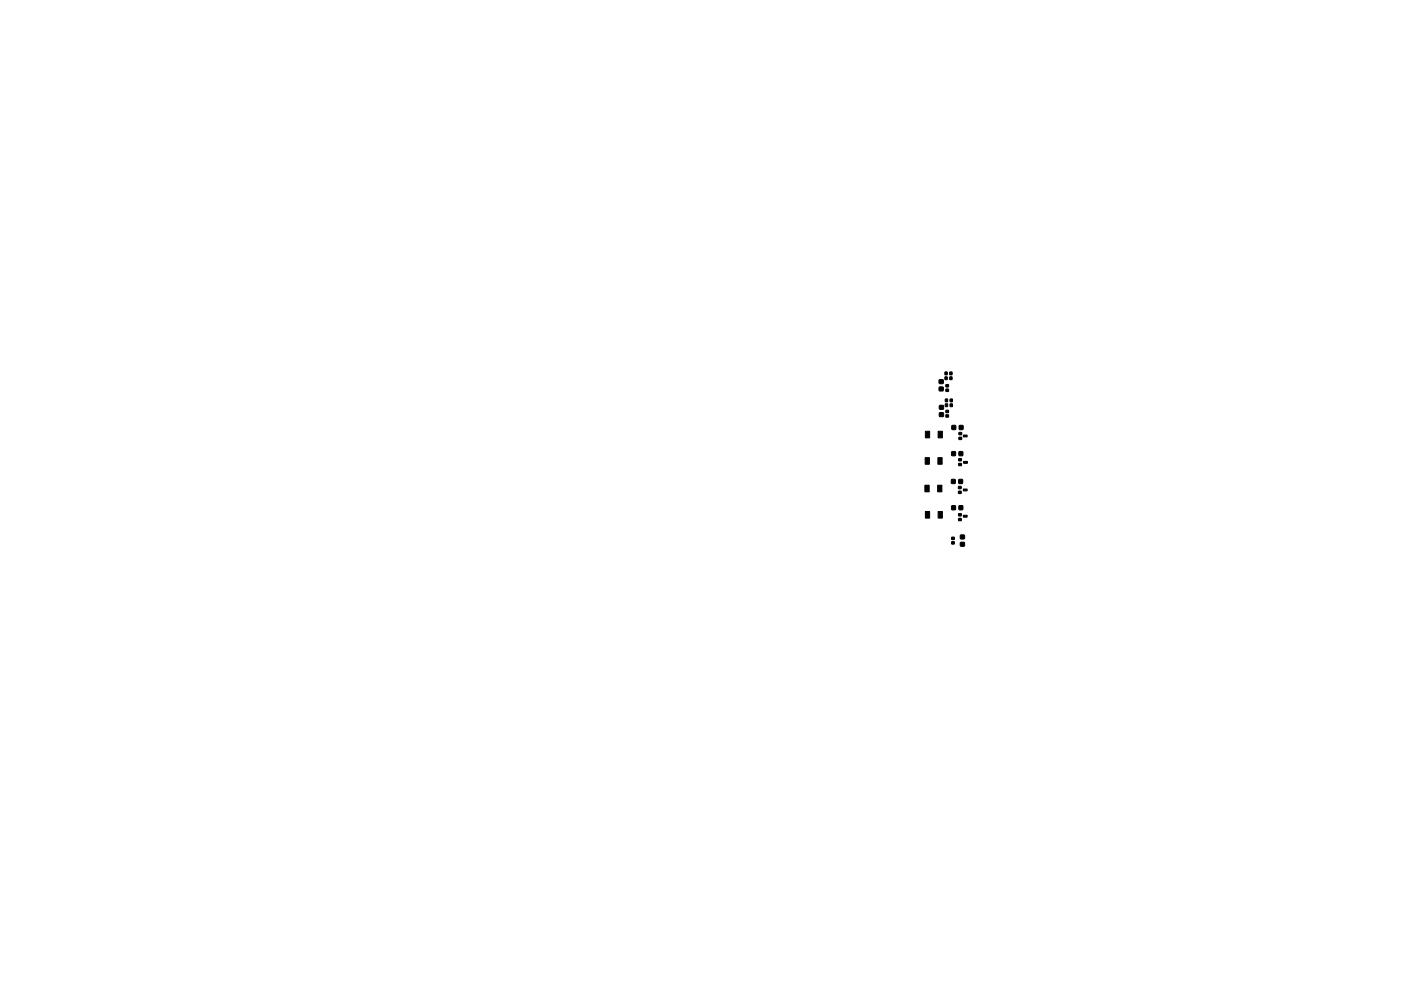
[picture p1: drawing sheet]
<svg xmlns="http://www.w3.org/2000/svg" width="297mm" height="210mm" viewBox="0 0 297 210" stroke-linecap="round" stroke-linejoin="round" font-family="sans-serif">
<g fill="#000" stroke="#000" stroke-width=".21">
<path d="M200.4 78.9h.4v.6h-.4zM201.4 78.9h.4v.6h-.4zM196.2 97.1h.9v1.4h-.9zM196.2 91.5h.9v1.4h-.9zM198.9 97.1h.9v1.4h-.9zM198.9 91.5h.9v1.4h-.9zM199.1 82.1h.9v.8h-.9zM199.1 80.6h.9v.8h-.9zM199.2 87.6h.8v.8h-.8zM199.2 86h.8v.8h-.8zM200.4 80h.4v.5h-.4zM200.4 84.7h.5v.5h-.5z"/>
<path d="M200.4 85.7h.5v.6h-.5zM200.6 81.6h.5v.5h-.5zM200.6 82.6h.5v.4h-.5zM200.6 87.1h.5v.4h-.5zM200.6 88h.5v.5h-.5zM201.4 80h.4v.5h-.4zM201.5 84.7h.4v.5h-.4zM201.5 85.7h.4v.6h-.4zM201.8 95.8h.8v.9h-.8zM201.8 90.3h.8v.8h-.8zM203.3 95.8h.8v.9h-.8zM203.4 90.3h.8v.8h-.8z"/>
<path d="M203.3 98.3h.5v.5h-.5zM203.3 97.3h.5v.5h-.5zM203.3 92.8h.6v.4h-.6zM203.3 91.8h.6v.4h-.6zM204.3 92.3h.7v.4h-.7zM204.3 97.9h.8v.4h-.8zM196.1 102.9h.9v1.4h-.9zM196.2 108.5h.9v1.4h-.9zM198.8 102.9h.9v1.4h-.9zM198.9 108.5h.9v1.4h-.9zM201.7 101.7h.8v.9h-.8zM201.8 107.3h.8v.8h-.8z"/>
<path d="M201.8 114.9h.5v.5h-.5zM201.8 114h.5v.5h-.5zM203.3 101.7h.8v.9h-.8zM203.3 107.3h.8v.8h-.8zM203.2 104.2h.6v.5h-.6zM203.2 103.2h.6v.5h-.6zM203.2 110h.6v.5h-.6zM203.2 109h.6v.4h-.6zM203.6 115.1h.9v.8h-.9zM203.6 113.5h.9v.8h-.9zM204.3 109.3h.7v.4h-.7zM204.3 103.7h.7v.4h-.7z"/>
</g>
</svg>
